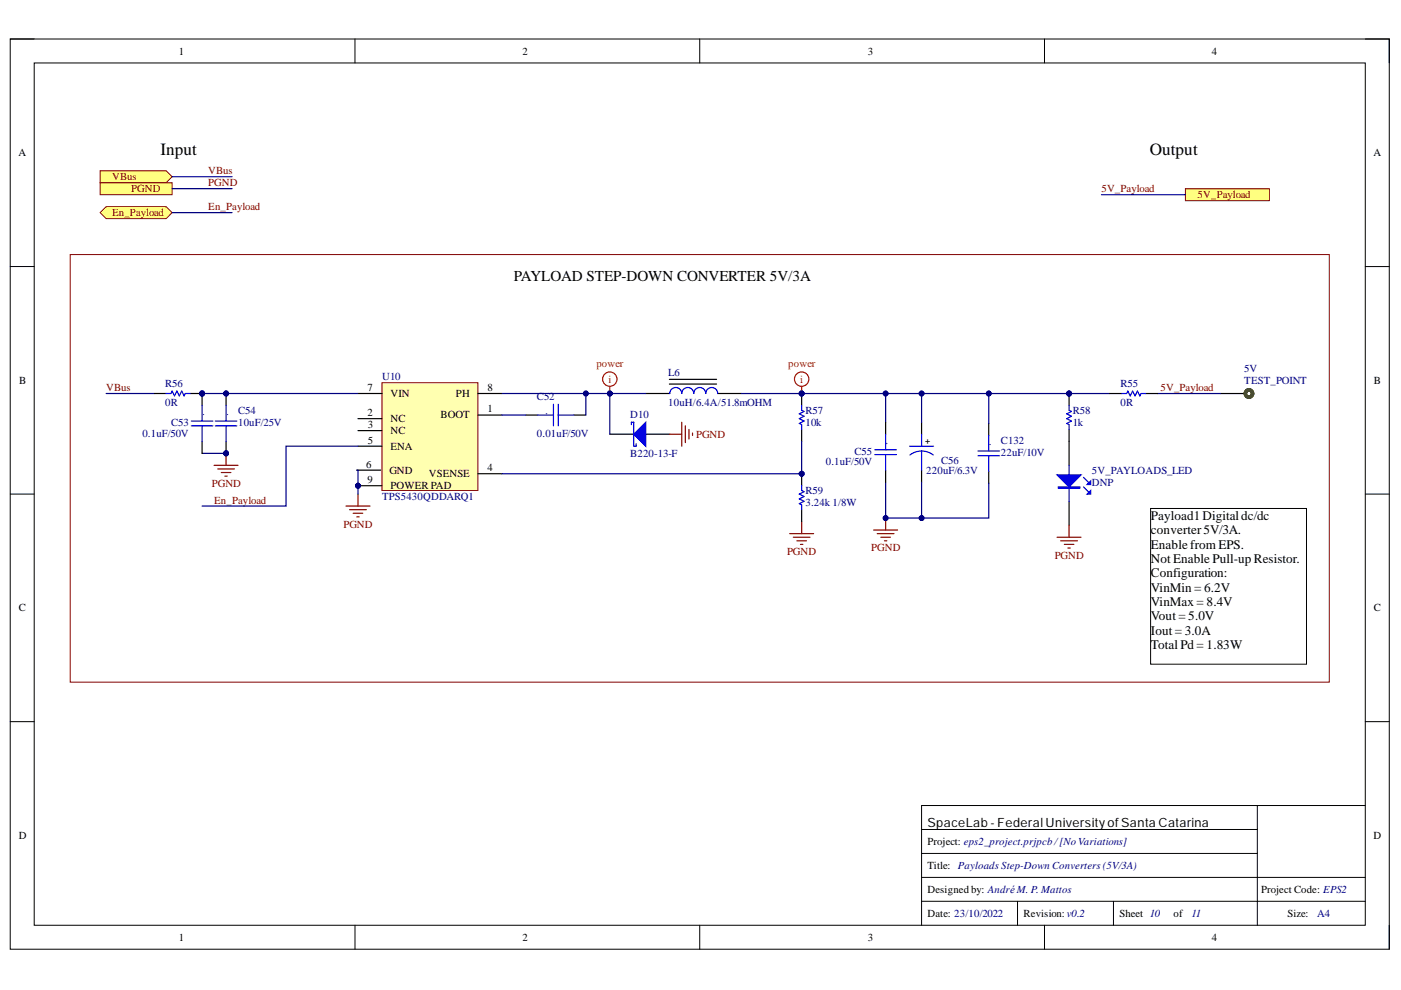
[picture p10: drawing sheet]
<svg xmlns="http://www.w3.org/2000/svg" width="297mm" height="210mm" viewBox="0 0 297 210" stroke-linecap="round" stroke-linejoin="round" font-family="sans-serif">
<defs><g id="words">
<g font-size="3.6">
<text x="34" y="32.9">Input</text>
<text x="243.8" y="32.9">Output</text>
</g>
<text font-size="3.2" x="108.9" y="59.6">PAYLOAD STEP-DOWN CONVERTER 5V/3A</text>
<g font-size="2.8">
<text x="244" y="110.2">Payload1Digitaldc/dc</text>
<text x="244" y="113.3">converter5V/3A.</text>
<text x="244" y="116.3">Enable from EPS.</text>
<text x="244" y="119.4">Not Enable Pull-up Resistor.</text>
<text x="244" y="122.4">Configuration:</text>
<text x="244" y="125.5">VinMin = 6.2V</text>
<text x="244" y="128.5">VinMax = 8.4V</text>
<text x="244" y="131.5">Vout = 5.0V</text>
<text x="244" y="134.6">Iout = 3.0A</text>
<text x="244" y="137.6">Total Pd = 1.83W</text>
</g>
<text font-size="2.7" x="196.7" y="175.3">SpaceLab - Federal University ofSanta Catarina</text>
<g font-size="2.3">
<text x="37.9" y="11.6">1</text>
<text x="110.8" y="11.6">2</text>
<text x="184" y="11.6">3</text>
<text x="257" y="11.6">4</text>
<text x="3.9" y="33.1">A</text>
<text x="291.2" y="33.1">A</text>
<text x="4.1" y="81.4">B</text>
<text x="77.9" y="82.9">7</text>
<text x="103.4" y="82.9">8</text>
<text x="291.3" y="81.4">B</text>
<text x="77.9" y="88.2">2</text>
<text x="82.8" y="89.5">NC</text>
<text x="82.8" y="84.1">VIN</text>
<text x="93.4" y="88.7">BOOT</text>
<text x="96.7" y="84.1">PH</text>
<text x="103.4" y="87.4">1</text>
<text x="78" y="90.7">3</text>
<text x="78" y="94.1">5</text>
<text x="82.8" y="92">NC</text>
<text x="82.8" y="95.4">ENA</text>
<text x="77.6" y="99.2">6</text>
<text x="82.6" y="100.4">GND</text>
<text x="90.9" y="101.2">VSENSE</text>
<text x="103.4" y="99.9">4</text>
<text x="77.9" y="102.5">9</text>
<text x="82.8" y="103.7">POWER PAD</text>
<text x="4" y="129.6">C</text>
<text x="291.3" y="129.6">C</text>
<text x="4" y="177.8">D</text>
<text x="196.7" y="179.2">Project: eps2_project.prjpcb /[No Variations]</text>
<text x="291.2" y="177.8">D</text>
<text x="196.7" y="184.3">Title: Payloads Step-Down Converters (5V/3A)</text>
<text x="196.7" y="189.3">Designed by: André M. P. Mattos</text>
<text x="267.4" y="189.3">Project Code: EPS2</text>
<text x="196.7" y="194.4">Date: 23/10/2022</text>
<text x="217" y="194.4">Revision: v0.2</text>
<text x="237.3" y="194.4">Sheet 10</text>
<text x="248.8" y="194.4">of</text>
<text x="272.9" y="194.4">Size:</text>
<text x="37.9" y="199.5">1</text>
<text x="110.8" y="199.5">2</text>
<text x="184" y="199.5">3</text>
<text x="257" y="199.5">4</text>
</g>
<g font-size="2.3" fill="#800000">
<text x="23.8" y="38.2">VBus</text>
<text x="27.8" y="40.7">PGND</text>
<text x="44.2" y="36.9">VBus</text>
<text x="44.2" y="39.5">PGND</text>
<text x="233.5" y="40.7">5V_Payload</text>
<text x="253.9" y="42">5V_Payload</text>
<text x="23.8" y="45.8">En_Payload</text>
<text x="44.2" y="44.5">En_Payload</text>
<text x="22.5" y="82.9">VBus</text>
<text x="246" y="82.9">5V_Payload</text>
<text x="147.6" y="92.8">PGND</text>
<text x="44.9" y="103.2">PGND</text>
<text x="45.4" y="106.8">En_Payload</text>
<text x="72.8" y="111.9">PGND</text>
<text x="166.9" y="117.7">PGND</text>
<text x="184.7" y="116.9">PGND</text>
<text x="223.6" y="118.4">PGND</text>
</g>
<g font-size="2.3" fill="#f00">
<text x="126.4" y="77.8">power</text>
<text x="167.1" y="77.8">power</text>
<text x="129" y="81.1">i</text>
<text x="169.7" y="81.1">i</text>
</g>
<g font-size="2.3" fill="#000080">
<text x="35" y="82.1">R56</text>
<text x="81" y="80.6">U10</text>
<text x="141.7" y="79.7">L6</text>
<text x="237.6" y="82.1">R55</text>
<text x="263.8" y="78.8">5V</text>
<text x="263.8" y="81.4">TEST_POINT</text>
<text x="35" y="86.2">0R</text>
<text x="42.9" y="87.9">.</text>
<text x="48" y="87.9">.</text>
<text x="50.5" y="87.7">C54</text>
<text x="113.8" y="84.9">C52</text>
<text x="116" y="88" transform="rotate(-90 116 88)">.</text>
<text x="133.6" y="88.7">D10</text>
<text x="141.7" y="86.2">10uH/6.4A/51.8mOHM</text>
<text x="170.8" y="87.7">R57</text>
<text x="227.4" y="87.7">R58</text>
<text x="237.6" y="86.2">0R</text>
<text x="30.2" y="92.6">0.1uF/50V</text>
<text x="36.3" y="90.2">C53</text>
<text x="50.5" y="90.2">10uF/25V</text>
<text x="113.8" y="92.6">0.01uF/50V</text>
<text x="170.8" y="90.2">10k</text>
<text x="187.8" y="94.1">.</text>
<text x="209.7" y="94.4">.</text>
<text x="212.2" y="94.1">C132</text>
<text x="227.4" y="90.2">1k</text>
<text x="133.6" y="96.9">B220-13-F</text>
<text x="175.1" y="98.7">0.1uF/50V</text>
<text x="181.2" y="96.4">C55</text>
<text x="196.4" y="100.4">220uF/6.3V</text>
<text x="199.5" y="98.4">C56</text>
<text x="212.2" y="96.6">22uF/10V</text>
<text x="231.5" y="100.4">5V_PAYLOADS_LED</text>
<text x="81" y="106">TPS5430QDDARQ1</text>
<text x="170.8" y="104.8">R59</text>
<text x="170.8" y="107.3">3.24k 1/8W</text>
<text x="231.5" y="103">DNP</text>
<text x="252.6" y="194.4">11</text>
<text x="279.3" y="194.4">A4</text>
</g>
<text font-size="1.9" x="196.1" y="94.2">+</text>
</g></defs>
<path d="M2.2 8.3h292.4v193h-292.4z" fill="none" stroke="#000" stroke-width=".21"/>
<path d="M7.3 13.4h282.2v182.8h-282.2z" fill-rule="evenodd" fill="#fff"/>
<g fill="none" stroke="#000" stroke-width=".21">
<path d="M2.2 8.3h5.1M7.3 13.4h282.2v182.8h-282.2zM75.3 8.3v5M148.4 8.3v5M221.5 8.3v5.1M289.5 8.3h5.1v5.1M2.2 56.5h5.1M289.5 56.5h5.1M2.2 104.8h5.1M289.5 104.8h5.1M2.2 153h5.1M289.5 153h5.1"/>
<path d="M195.4 175.9h71.2M266.6 170.8v25.4M289.5 170.8h-94.1v25.4M75.3 196.2v5.1M148.4 196.2v5.1M195.4 191.1h94.1M195.4 186h94.1M195.4 180.9h71.2M215.7 191.1v5.1M221.5 196.2v5.1M236.1 191.1v5.1M294.6 196.2v5.1"/>
</g>
<path d="M111.5 88h2.5M121.7 88h2.5" fill="none" stroke="#000" stroke-width=".25"/>
<path d="M114 88h3.3M117.3 85.7v4.6M118.4 88h3.3M118.4 85.7v4.6" fill="none" stroke="#00f" stroke-width=".25"/>
<circle cx="47.9" cy="83.4" r=".51" fill="#000080"/>
<circle cx="47.9" cy="83.4" r=".51" fill="none" stroke="#000080" stroke-width=".21"/>
<circle cx="47.9" cy="96.1" r=".51" fill="#000080"/>
<circle cx="47.9" cy="96.1" r=".51" fill="none" stroke="#000080" stroke-width=".21"/>
<path d="M47.9 83.4v2.6" fill="none" stroke="#000" stroke-width=".25"/>
<circle cx="47.9" cy="83.4" r=".51" fill="#000080"/>
<circle cx="47.9" cy="83.4" r=".51" fill="none" stroke="#000080" stroke-width=".21"/>
<path d="M47.9 93.6v2.5" fill="none" stroke="#000" stroke-width=".25"/>
<circle cx="47.9" cy="96.1" r=".51" fill="#000080"/>
<circle cx="47.9" cy="96.1" r=".51" fill="none" stroke="#000080" stroke-width=".21"/>
<path d="M45.6 90.3h4.6M45.6 89.3h4.6M47.9 86v3.3M47.9 90.3v3.3" fill="none" stroke="#00f" stroke-width=".25"/>
<path d="M129.3 92.1h5.1M136.9 92.1h5.1" fill="none" stroke="#000" stroke-width=".25"/>
<path d="M134.4 92.1l2.5-2.6v5.1z" fill="#00f"/>
<path d="M133.9 90v-.5h.5v5.1h.5v-.5M134.4 92.1l2.5-2.6v5.1zM142 83.4a1.27 1.27 0 0 1 1.3-1.2 1.27 1.27 0 0 1 1.2 1.2 1.27 1.27 0 0 1 1.3-1.2 1.27 1.27 0 0 1 1.3 1.2 1.27 1.27 0 0 1 1.3-1.2 1.27 1.27 0 0 1 1.2 1.2 1.27 1.27 0 0 1 1.3-1.2 1.27 1.27 0 0 1 1.3 1.2M192.9 94.6h5M195.4 95.6l1 .2 1.5 .7M195.4 95.6l-1.6 .3-.9 .6M195.4 92.1v2.5M195.4 95.6v4.1" fill="none" stroke="#00f" stroke-width=".25"/>
<path d="M142 92.1h2.5M144.5 89.5v5.1M145.3 90.3v3.5M146.1 91v2.1M146.8 91.8v.5" fill="none" stroke="#800000" stroke-width=".25"/>
<path d="M136.9 83.4h5.1M141.9 81.4h10M141.9 80.4h10M152.2 83.4h5.1M195.4 89.5v2.6M195.4 99.7v2.5" fill="none" stroke="#000" stroke-width=".25"/>
<circle cx="75.9" cy="103" r=".51" fill="#000080"/>
<circle cx="75.9" cy="103" r=".51" fill="none" stroke="#000080" stroke-width=".21"/>
<path d="M81 81.1h20.3v22.9h-20.3z" fill-rule="evenodd" fill="#ffffb0"/>
<path d="M81 81.1h20.3v22.9h-20.3z" fill="none" stroke="#800000" stroke-width=".21"/>
<path d="M75.6 99.7h5.1M75.9 88.8h5.1M75.9 91.3h5.1M75.9 94.6h5.1M75.9 83.4h5.1M101.3 88h5.1M101.3 83.4h5.1M75.9 103h5.1M101.3 100.4h5.1" fill="none" stroke="#000" stroke-width=".25"/>
<circle cx="75.9" cy="103" r=".51" fill="#000080"/>
<circle cx="75.9" cy="103" r=".51" fill="none" stroke="#000080" stroke-width=".21"/>
<path d="M167.4 113.1h5.1M168.2 113.9h3.5M169 114.7h2M169.7 115.4h.5M170 110.6v2.5M185.2 112.4h5.1M186 113.1h3.5M186.8 113.9h2M187.5 114.7h.5M187.8 109.8v2.6" fill="none" stroke="#800000" stroke-width=".25"/>
<circle cx="187.8" cy="109.8" r=".51" fill="#000080"/>
<circle cx="187.8" cy="109.8" r=".51" fill="none" stroke="#000080" stroke-width=".21"/>
<path d="M45.4 98.7h5.1M46.2 99.4h3.5M47.9 96.1v2.6M46.9 100.2h2.1M47.7 101h.5" fill="none" stroke="#800000" stroke-width=".25"/>
<circle cx="47.9" cy="96.1" r=".51" fill="#000080"/>
<circle cx="47.9" cy="96.1" r=".51" fill="none" stroke="#000080" stroke-width=".21"/>
<path d="M73.4 107.3h5M74.1 108.1h3.6M74.9 108.8h2M75.6 109.6h.6M75.9 104.8v2.5" fill="none" stroke="#800000" stroke-width=".25"/>
<path d="M244 107.8h33v33h-33z" fill="none" stroke="#000" stroke-width=".21"/>
<path d="M21.2 36.2h14l1.3 1.3-1.3 1.2h-14z" fill-rule="evenodd" fill="#ffff80"/>
<path d="M21.2 36.2h14l1.3 1.3-1.3 1.2h-14z" fill="none" stroke="#800000" stroke-width=".21"/>
<path d="M258.7 83.4h5.1" fill="none" stroke="#000" stroke-width=".25"/>
<circle cx="264.8" cy="83.4" r=".76" fill="none" stroke="#090" stroke-width=".76"/>
<path d="M21.2 38.7h15.3v2.6h-15.3z" fill-rule="evenodd" fill="#ffff80"/>
<path d="M21.2 38.7h15.3v2.6h-15.3z" fill="none" stroke="#800000" stroke-width=".21"/>
<g fill="none" stroke="#f00" stroke-width=".25">
<path d="M129.3 81.9v1.5"/>
<circle cx="129.3" cy="80.4" r="1.52"/>
</g>
<circle cx="129.3" cy="83.4" r=".51" fill="#000080"/>
<circle cx="129.3" cy="83.4" r=".51" fill="none" stroke="#000080" stroke-width=".21"/>
<path d="M21.2 45.1l1.3-1.3h12.7l1.3 1.3-1.3 1.3h-12.7z" fill-rule="evenodd" fill="#ffff80"/>
<path d="M21.2 45.1l1.3-1.3h12.7l1.3 1.3-1.3 1.3h-12.7z" fill="none" stroke="#800000" stroke-width=".21"/>
<path d="M251.3 40h17.8v2.5h-17.8z" fill-rule="evenodd" fill="#ffff80"/>
<path d="M251.3 40h17.8v2.5h-17.8z" fill="none" stroke="#800000" stroke-width=".21"/>
<circle cx="170" cy="83.4" r=".51" fill="#000080"/>
<circle cx="170" cy="83.4" r=".51" fill="none" stroke="#000080" stroke-width=".21"/>
<path d="M170 83.4v2.6" fill="none" stroke="#000" stroke-width=".25"/>
<circle cx="170" cy="83.4" r=".51" fill="#000080"/>
<circle cx="170" cy="83.4" r=".51" fill="none" stroke="#000080" stroke-width=".21"/>
<path d="M170 91v2.6" fill="none" stroke="#000" stroke-width=".25"/>
<path d="M170 86v1l.5 .2-1 .5 1 .6-1 .5 1 .5-1 .5 .5 .2v1" fill="none" stroke="#00f" stroke-width=".25"/>
<circle cx="170" cy="100.4" r=".51" fill="#000080"/>
<circle cx="170" cy="100.4" r=".51" fill="none" stroke="#000080" stroke-width=".21"/>
<path d="M170 100.4v2.6" fill="none" stroke="#000" stroke-width=".25"/>
<circle cx="170" cy="100.4" r=".51" fill="#000080"/>
<circle cx="170" cy="100.4" r=".51" fill="none" stroke="#000080" stroke-width=".21"/>
<path d="M226.7 93.6v5.1M170 108.1v2.5M226.7 106.3v5.1" fill="none" stroke="#000" stroke-width=".25"/>
<path d="M226.7 98.7v7.6M170 103v1l.5 .3-1 .5 1 .5-1 .5 1 .5-1 .5 .5 .2v1.1M229.7 103.2l1 1.1M229.7 101.2l1 1" fill="none" stroke="#00f" stroke-width=".25"/>
<path d="M224.1 100.7h5.1l-2.5 2.5z" fill="#00f"/>
<path d="M224.1 100.7h5.1l-2.5 2.5zM224.4 103.2h4.5v.3h-4.5zM224.4 103.4h4.5" fill="none" stroke="#00f" stroke-width=".25"/>
<path d="M230.5 104.8l.7-.8v.8z" fill="#00f"/>
<path d="M230.5 104.8l.7-.8v.8z" fill="none" stroke="#00f" stroke-width=".25"/>
<path d="M230.5 102.7l.7-.7v.7z" fill="#00f"/>
<path d="M230.5 102.7l.7-.7v.7z" fill="none" stroke="#00f" stroke-width=".25"/>
<path d="M224.1 113.9h5.1M224.9 114.7h3.5M225.7 115.4h2M226.4 116.2h.5M226.7 111.4v2.5" fill="none" stroke="#800000" stroke-width=".25"/>
<g fill="none" stroke="#f00" stroke-width=".25">
<path d="M170 81.9v1.5"/>
<circle cx="170" cy="80.4" r="1.52"/>
</g>
<circle cx="170" cy="83.4" r=".51" fill="#000080"/>
<circle cx="170" cy="83.4" r=".51" fill="none" stroke="#000080" stroke-width=".21"/>
<circle cx="226.7" cy="83.4" r=".51" fill="#000080"/>
<circle cx="226.7" cy="83.4" r=".51" fill="none" stroke="#000080" stroke-width=".21"/>
<path d="M226.7 83.4v2.6M226.7 91.1v2.5" fill="none" stroke="#000" stroke-width=".25"/>
<circle cx="226.7" cy="83.4" r=".51" fill="#000080"/>
<circle cx="226.7" cy="83.4" r=".51" fill="none" stroke="#000080" stroke-width=".21"/>
<path d="M207.3 96.6h4.6M207.3 95.6h4.6M209.6 92.3v3.3M209.6 96.6v3.3M226.7 86v1l.5 .2-1 .5 1 .6-1 .5 1 .5-1 .5 .5 .2v1.1" fill="none" stroke="#00f" stroke-width=".25"/>
<path d="M209.6 89.8v2.5M209.6 99.9v2.6" fill="none" stroke="#000" stroke-width=".25"/>
<path d="M14.9 54h266.9v90.6h-266.9z" fill="none" stroke="#800000" stroke-width=".21"/>
<path d="M106.4 83.4h17.8v4.6M106.4 88h5.1" fill="none" stroke="#000080" stroke-width=".25"/>
<circle cx="124.2" cy="83.4" r=".51" fill="#000080"/>
<circle cx="124.2" cy="83.4" r=".51" fill="none" stroke="#000080" stroke-width=".21"/>
<path d="M36.5 37.5h12.7M75.6 99.7h.3v5.1M75.9 94.6h-15.3v12.7h-17.8" fill="none" stroke="#000080" stroke-width=".25"/>
<circle cx="75.9" cy="103" r=".51" fill="#000080"/>
<circle cx="75.9" cy="103" r=".51" fill="none" stroke="#000080" stroke-width=".21"/>
<path d="M36.5 40h12.7M124.2 83.4h12.7" fill="none" stroke="#000080" stroke-width=".25"/>
<circle cx="124.2" cy="83.4" r=".51" fill="#000080"/>
<circle cx="124.2" cy="83.4" r=".51" fill="none" stroke="#000080" stroke-width=".21"/>
<circle cx="129.3" cy="83.4" r=".51" fill="#000080"/>
<circle cx="129.3" cy="83.4" r=".51" fill="none" stroke="#000080" stroke-width=".21"/>
<path d="M36.5 45.1h12.7M233.5 41.3h17.8M129.3 83.4v8.7" fill="none" stroke="#000080" stroke-width=".25"/>
<circle cx="129.3" cy="83.4" r=".51" fill="#000080"/>
<circle cx="129.3" cy="83.4" r=".51" fill="none" stroke="#000080" stroke-width=".21"/>
<path d="M170 93.6v6.8h-63.6" fill="none" stroke="#000080" stroke-width=".25"/>
<circle cx="170" cy="100.4" r=".51" fill="#000080"/>
<circle cx="170" cy="100.4" r=".51" fill="none" stroke="#000080" stroke-width=".21"/>
<path d="M22.5 83.4h10.2M42.8 83.4h33.1" fill="none" stroke="#000080" stroke-width=".25"/>
<circle cx="47.9" cy="83.4" r=".51" fill="#000080"/>
<circle cx="47.9" cy="83.4" r=".51" fill="none" stroke="#000080" stroke-width=".21"/>
<circle cx="42.8" cy="83.4" r=".51" fill="#000080"/>
<circle cx="42.8" cy="83.4" r=".51" fill="none" stroke="#000080" stroke-width=".21"/>
<path d="M42.8 96.1h5.1" fill="none" stroke="#000080" stroke-width=".25"/>
<circle cx="47.9" cy="96.1" r=".51" fill="#000080"/>
<circle cx="47.9" cy="96.1" r=".51" fill="none" stroke="#000080" stroke-width=".21"/>
<path d="M187.8 102.2v7.6h7.6v-7.6" fill="none" stroke="#000080" stroke-width=".25"/>
<circle cx="195.4" cy="109.8" r=".51" fill="#000080"/>
<circle cx="195.4" cy="109.8" r=".51" fill="none" stroke="#000080" stroke-width=".21"/>
<circle cx="187.8" cy="109.8" r=".51" fill="#000080"/>
<circle cx="187.8" cy="109.8" r=".51" fill="none" stroke="#000080" stroke-width=".21"/>
<path d="M157.3 83.4h30.5v6.1" fill="none" stroke="#000080" stroke-width=".25"/>
<circle cx="170" cy="83.4" r=".51" fill="#000080"/>
<circle cx="170" cy="83.4" r=".51" fill="none" stroke="#000080" stroke-width=".21"/>
<circle cx="187.8" cy="83.4" r=".51" fill="#000080"/>
<circle cx="187.8" cy="83.4" r=".51" fill="none" stroke="#000080" stroke-width=".21"/>
<path d="M195.4 83.4v6.1" fill="none" stroke="#000080" stroke-width=".25"/>
<circle cx="195.4" cy="83.4" r=".51" fill="#000080"/>
<circle cx="195.4" cy="83.4" r=".51" fill="none" stroke="#000080" stroke-width=".21"/>
<path d="M209.6 83.4h17.1" fill="none" stroke="#000080" stroke-width=".25"/>
<circle cx="209.6" cy="83.4" r=".51" fill="#000080"/>
<circle cx="209.6" cy="83.4" r=".51" fill="none" stroke="#000080" stroke-width=".21"/>
<circle cx="226.7" cy="83.4" r=".51" fill="#000080"/>
<circle cx="226.7" cy="83.4" r=".51" fill="none" stroke="#000080" stroke-width=".21"/>
<path d="M209.6 102.5v7.3h-14.2" fill="none" stroke="#000080" stroke-width=".25"/>
<circle cx="195.4" cy="109.8" r=".51" fill="#000080"/>
<circle cx="195.4" cy="109.8" r=".51" fill="none" stroke="#000080" stroke-width=".21"/>
<path d="M226.7 83.4h8.6" fill="none" stroke="#000080" stroke-width=".25"/>
<circle cx="226.7" cy="83.4" r=".51" fill="#000080"/>
<circle cx="226.7" cy="83.4" r=".51" fill="none" stroke="#000080" stroke-width=".21"/>
<path d="M187.8 83.4h21.8v6.4M245.5 83.4h13.2" fill="none" stroke="#000080" stroke-width=".25"/>
<circle cx="187.8" cy="83.4" r=".51" fill="#000080"/>
<circle cx="187.8" cy="83.4" r=".51" fill="none" stroke="#000080" stroke-width=".21"/>
<circle cx="195.4" cy="83.4" r=".51" fill="#000080"/>
<circle cx="195.4" cy="83.4" r=".51" fill="none" stroke="#000080" stroke-width=".21"/>
<circle cx="209.6" cy="83.4" r=".51" fill="#000080"/>
<circle cx="209.6" cy="83.4" r=".51" fill="none" stroke="#000080" stroke-width=".21"/>
<circle cx="42.8" cy="83.4" r=".51" fill="#000080"/>
<circle cx="42.8" cy="83.4" r=".51" fill="none" stroke="#000080" stroke-width=".21"/>
<path d="M42.8 83.4v2.6" fill="none" stroke="#000" stroke-width=".25"/>
<circle cx="42.8" cy="83.4" r=".51" fill="#000080"/>
<circle cx="42.8" cy="83.4" r=".51" fill="none" stroke="#000080" stroke-width=".21"/>
<path d="M42.8 93.6v2.5" fill="none" stroke="#000" stroke-width=".25"/>
<path d="M40.6 90.3h4.5M40.6 89.3h4.5M42.8 86v3.3M42.8 90.3v3.3" fill="none" stroke="#00f" stroke-width=".25"/>
<circle cx="42.8" cy="83.4" r=".51" fill="#000080"/>
<circle cx="42.8" cy="83.4" r=".51" fill="none" stroke="#000080" stroke-width=".21"/>
<path d="M32.7 83.4h2.5M40.3 83.4h2.5" fill="none" stroke="#000" stroke-width=".25"/>
<circle cx="42.8" cy="83.4" r=".51" fill="#000080"/>
<circle cx="42.8" cy="83.4" r=".51" fill="none" stroke="#000080" stroke-width=".21"/>
<path d="M35.2 83.4h1l.3-.5 .5 1 .5-1 .5 1 .5-1 .5 1 .3-.5h1M185.5 96.4h4.6M185.5 95.4h4.6M187.8 92.1v3.3M187.8 96.4v3.3M237.9 83.4h1l.2-.5 .5 1 .5-1 .6 1 .5-1 .5 1 .2-.5h1" fill="none" stroke="#00f" stroke-width=".25"/>
<path d="M187.8 89.5v2.6M187.8 99.7v2.5M235.3 83.4h2.6M242.9 83.4h2.6" fill="none" stroke="#000" stroke-width=".25"/>
<use href="#words"/>
</svg>
